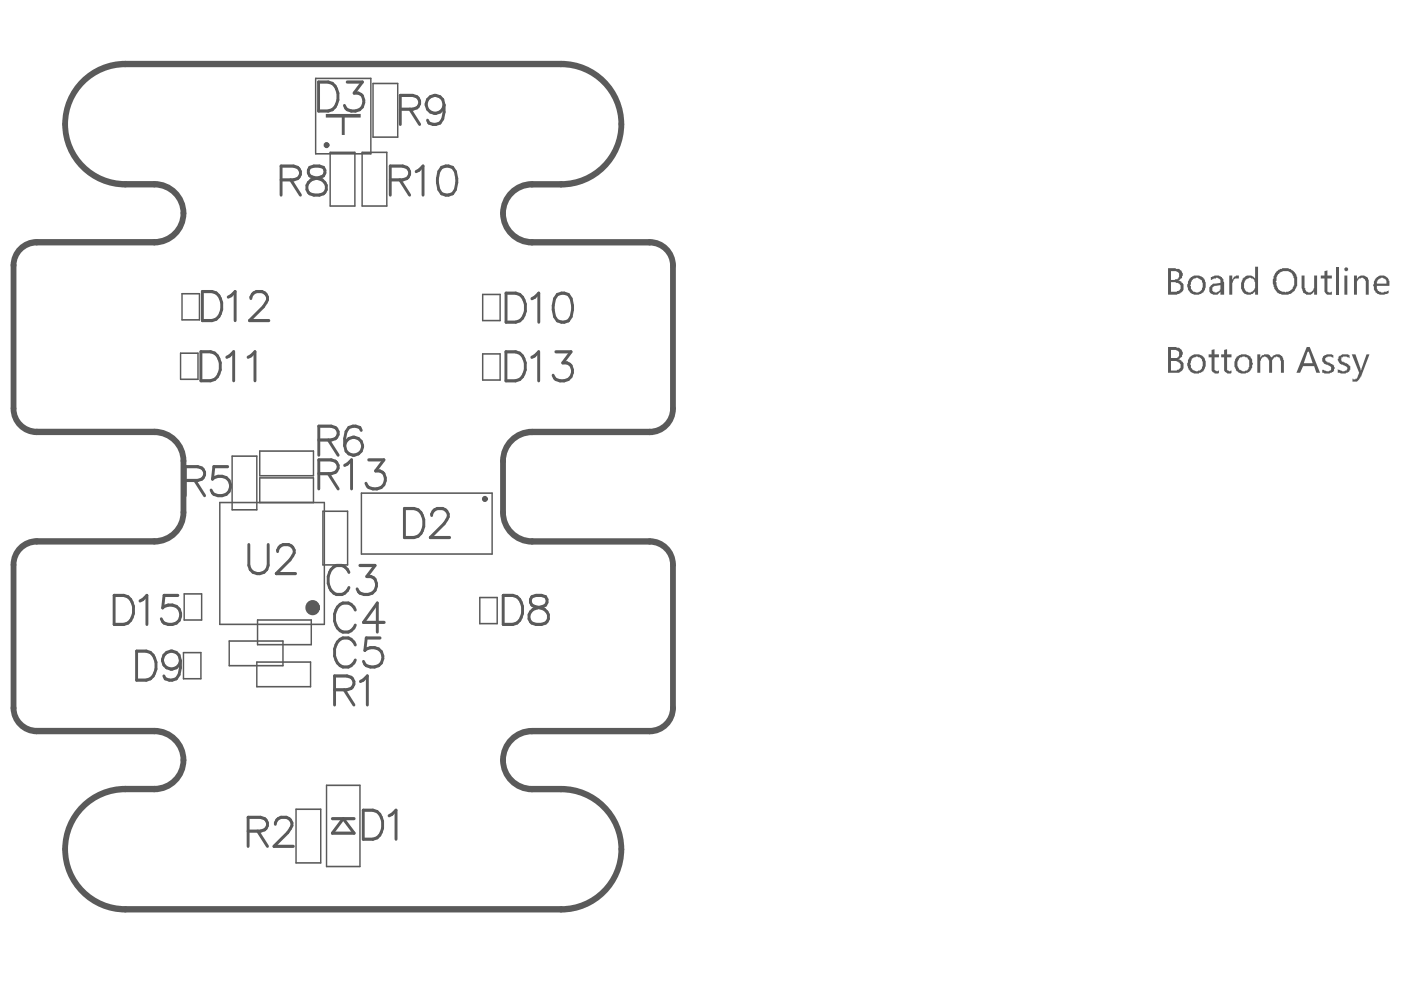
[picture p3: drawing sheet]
<svg xmlns="http://www.w3.org/2000/svg" width="297mm" height="210mm" viewBox="0 0 297 210" stroke-linecap="round" stroke-linejoin="round" font-family="sans-serif">
<g fill="none" stroke="#5a5a5a" stroke-width="1.3">
<path d="M26.6 13.6h92.4M26.6 39.1h6.1M112.8 39.1h6.2M2.9 56.2v30.4M7.8 51.4h24.9M112.8 51.4h25M142.7 56.2v30.4M7.8 91.6h24.9M38.9 97.7v10.9M106.6 97.7v10.9M112.8 91.6h25M2.9 119.8v30.4"/>
<path d="M7.8 114.8h24.9M112.8 114.8h25M142.7 119.8v30.4M7.8 155h24.9M112.8 155h25M26.6 167.3h6.1M112.8 167.3h6.2M26.6 192.8h92.4"/>
</g>
<g fill="#5a5a5a">
<path d="M260.6 58.4h.7v1l.4-.8 1-.2v.8v-.2h-.7a.81 .81 0 0 0-.6 .8l-.1 .2v2.5h-.7z"/>
<path d="M276 58.4h.6v2.7h.1a.82 .82 0 0 0 .6 .9 .82 .82 0 0 0 1-.5h.2l.1-.4v-2.7h.6v4.1h-.6v-.6h-.1l-.2 .3a1.61 1.61 0 0 1-1.4 .3v-.2h-.2a1.8 1.8 0 0 1-.7-1.4z"/>
<path d="M280.8 57.5l.6-.2v1.1h1v.6h-1v2.9l.4 .1 .6-.1v.6h-.3a.7 .7 0 0 1-1-.3h-.1l-.2-.3v-2.9h-.8v-.6h.8z"/>
<path d="M283.2 56.5h.6v6h-.6z"/>
<path d="M287.1 58.4h.6v.8a1.27 1.27 0 0 1 2.2-.3h.1l.2 .5v3.1h-.6v-3h-.2v-.1a.66 .66 0 0 0-1.1-.4h-.1l-.5 .7v2.8h-.6z"/>
<path d="M248.3 57.5v1.9h.8l.3-.2a.59 .59 0 0 0 .6-.8 .82 .82 0 0 0-.9-.9zM248.3 59.8v2.1h1.2v-.2a.68 .68 0 0 0 .7-.2 .68 .68 0 0 0 .1-.7 .8 .8 0 0 0-.9-.8l-.2-.2zM247.6 56.9h1.6l.2 .1a1.11 1.11 0 0 1 1.2 .8l.2 .2-.2 .9-.8 .6a1.4 1.4 0 0 1 .8 2.4l-.3 .1v.2l-.8 .3h-1.9z"/>
<path d="M252.7 59.5v.2a1.71 1.71 0 0 0 .4 2.2 1.34 1.34 0 0 0 1.9-1.1v-.8l-.2-.5-.3-.1v-.2l-.9-.3-.5 .1zM252.2 59h.1a1.79 1.79 0 0 1 2.5-.3h.2v.2a1.86 1.86 0 0 1 .5 2.3v.3h-.2l-.1 .4a1.72 1.72 0 0 1-2.2 .4 1.37 1.37 0 0 1-1.1-1.2l-.2-.8z"/>
<path d="M257 60.9a.7 .7 0 0 0 .3 1 .78 .78 0 0 0 1.1-.2h.2v-.3h.2v-.9l-1.3 .1zM256.7 58.7h.2a1.61 1.61 0 0 1 2.5 .7l.1 .4v2.7h-.7v-.6a1.35 1.35 0 0 1-2.1 .3h-.1a1.27 1.27 0 0 1-.1-1.4 1.27 1.27 0 0 1 1.2-.7l1.1-.1v-.2a.82 .82 0 0 0-1-.9v.1h-.5l-.6 .4z"/>
<path d="M263.4 59h.2a1.57 1.57 0 0 1 2.5 0v-2.5h.6v6h-.6v-.8a1.61 1.61 0 0 1-1.9 .7 1.61 1.61 0 0 1-1.1-1.8v-.6zM263.9 59.5l-.1 1.4a1.14 1.14 0 0 0 .8 1 1.14 1.14 0 0 0 1.2-.4 2.27 2.27 0 0 0 0-2.3h-.2a.76 .76 0 0 0-1.2 0z"/>
<path d="M271 58.1l-.4 .6v.8l-.1 .2v.1h.1a1.8 1.8 0 0 0 2.4 2.1h.1a2.11 2.11 0 0 0 1.3-2.4v-.5l-.2-.1a1.65 1.65 0 0 0-2.5-1.3l-.4 .2v.2zM270.6 57.5h.2a2.61 2.61 0 0 1 3.1-.3 2.61 2.61 0 0 1 1.1 2.9 2.59 2.59 0 0 1-3.9 2.1h-.1a3.5 3.5 0 0 1-.8-3.9z"/>
<path d="M285 56.9h.2v-.2h.5v.2h.1v.4h-.1v.2h-.5v-.2h-.2zM285 58.4h.7v4.1h-.7z"/>
<path d="M292.1 59.4l-.2 .7h2.1a1.06 1.06 0 0 0-1-1.2zM291.6 59h.2a1.62 1.62 0 0 1 2.6 .2v.3h.2v1.1h-2.7a1.09 1.09 0 0 0 .4 1.1 1.09 1.09 0 0 0 1.2 .2h.5l.4-.4v.7l-.9 .3a1.78 1.78 0 0 1-2.2-1.3l-.2-.9h.2v-.6z"/>
</g>
<g fill="none" stroke="#5a5a5a" stroke-width="1.3">
<path d="M26.6 13.6a12.7 12.7 0 0 0-12.8 12.7 12.7 12.7 0 0 0 12.8 12.8M119 13.6a12.8 12.8 0 0 1 12.7 12.7 12.8 12.8 0 0 1-12.7 12.8M32.7 39.1a6.1 6.1 0 0 1 6.2 6.1 6.1 6.1 0 0 1-6.2 6.2M112.8 39.1a6.1 6.1 0 0 0-6.1 6.1 6.1 6.1 0 0 0 6.1 6.2M7.8 51.4a4.9 4.9 0 0 0-4.9 4.9M137.8 51.4a4.9 4.9 0 0 1 4.9 4.9M2.9 86.7a4.9 4.9 0 0 0 4.9 4.9M32.7 91.6a6.2 6.2 0 0 1 6.2 6.1M112.8 91.6a6.2 6.2 0 0 0-6.1 6.1M142.7 86.7a4.9 4.9 0 0 1-4.9 4.9M7.8 114.8a4.9 4.9 0 0 0-4.9 4.9M38.9 108.6a6.2 6.2 0 0 1-6.2 6.2"/>
<path d="M106.7 108.6a6.2 6.2 0 0 0 6.1 6.2M137.8 114.8a4.9 4.9 0 0 1 4.9 4.9M2.9 150.1a4.9 4.9 0 0 0 4.9 4.9M32.7 155a6.1 6.1 0 0 1 6.2 6.1 6.1 6.1 0 0 1-6.2 6.2M112.8 155a6.1 6.1 0 0 0-6.1 6.2 6.1 6.1 0 0 0 6.1 6.1M142.7 150.1a4.9 4.9 0 0 1-4.9 4.9M26.6 167.3a12.7 12.7 0 0 0-12.8 12.7 12.7 12.7 0 0 0 12.8 12.8M119 167.3a12.7 12.7 0 0 1 12.7 12.8 12.7 12.7 0 0 1-12.7 12.7"/>
</g>
<path d="M69.1 24.2h7.4v.7h-3.4v3.7h-.6v-3.7h-3.4z" fill="#5a5a5a"/>
<g fill="none" stroke="#5a5a5a" stroke-width=".32">
<path d="M66.9 16.6h11.7v16h-11.7zM79.1 17.7h5.2v11.4h-5.2zM70 32.3h5.2v11.4h-5.2zM76.8 32.3h5.2v11.4h-5.2zM38.3 74.9h3.7v5.5h-3.7zM38.6 62.3h3.7v5.5h-3.7zM102.3 62.4h3.7v5.6h-3.7zM102.3 75h3.7v5.6h-3.7zM49.2 96.7h5.3v11.4h-5.3zM55.1 95.6h11.4v5.3h-11.4zM46.6 106.6h22.2v25.8h-22.2zM55.1 106.6v-5.3h11.4v5.3"/>
<path d="M68.5 108.4h5.2v11.4h-5.2zM76.6 104.6h27.7v12.9h-27.7zM38.9 138.4h3.7v5.5h-3.7zM39.1 125.9h3.6v5.6h-3.6zM48.6 135.9h11.4v5.2h-11.4zM54.6 131.5h11.4v5.2h-11.4zM101.7 126.7h3.7v5.5h-3.7zM54.5 140.4h11.3v5.2h-11.3zM62.8 171.6h5.2v11.4h-5.2zM69.2 166.5h7.1v17.2h-7.1z"/>
</g>
<g fill="none" stroke="#5a5a5a" stroke-width=".64">
<path d="M26.6 13.6h92.4M26.6 39.1h6.1M112.8 39.1h6.2M2.9 56.2v30.4M7.8 51.4h24.9M112.8 51.4h25M142.7 56.2v30.4M42.6 74.6h2a2.57 2.57 0 0 1 2.1 2.3 3.7 3.7 0 0 1-1.2 3.5l-.9 .3h-2zM48.1 75.8l.6-.3 .8-.9v6.1M52.6 75.8l.6-.3 .9-.9v6.1M7.8 91.6h24.9M38.9 97.7v10.9"/>
<path d="M73.1 98.7l.6-.3 .8-.9v6.2M78.2 97.5h3.2l-1.8 2.3a1.67 1.67 0 0 1 2.1 2.1 2.28 2.28 0 0 1-3.8 1.2l-.3-.6M106.6 97.7v10.9M112.8 91.6h25M2.9 119.8v30.4M7.8 114.8h24.9M67.6 100.4h2.6l.9-.3a1.42 1.42 0 0 0 0-2.3l-.9-.3h-2.6v6.2M69.6 100.4l2.1 3.3M112.8 114.8h25M142.7 119.8v30.4M7.8 155h24.9M112.8 155h25"/>
<path d="M26.6 167.3h6.1M70.5 173.6h4.6M72.8 173.6l2.3 3.1h-4.6zM112.8 167.3h6.2M26.6 192.8h92.4"/>
</g>
<g fill="#5a5a5a">
<path d="M256.9 74.2l.6-.2v1.1h.9v.7h-.9v2.3a.55 .55 0 0 0 .6 .6l.3-.1v.4a.97 .97 0 0 1-1.2-.1h-.2l-.1-.3v-2.8h-.6v-.7h.6z"/>
<path d="M259.5 74.2l.7-.2v1.1h.9v.7h-.9v2.3a.55 .55 0 0 0 .6 .6l.3-.1v.4a.97 .97 0 0 1-1.3-.1h-.1l-.2-.3v-2.8h-.6v-.7h.6z"/>
<path d="M266.6 75.1h.6v.7h.2a.55 .55 0 0 1 .6-.5v-.2h.3a1.11 1.11 0 0 1 1.2 .8 1.32 1.32 0 0 1 1.4-.8 1.32 1.32 0 0 1 1.2 1.1l.1 .2v2.6h-.6v-2.5l-.2-.3a.84 .84 0 0 0-.9-.6v.2l-.5 .1-.3 .5v2.6h-.6v-2.6h-.2a.78 .78 0 0 0-.8-.8 .78 .78 0 0 0-.7 .8l-.2 .1v2.5h-.6z"/>
<path d="M280.5 75.6l.3-.2v-.1l.5-.2h1.1l.3 .2v.6l-.2-.1a1.26 1.26 0 0 0-1.2 0 .48 .48 0 0 0-.3 .5 .48 .48 0 0 0 .4 .4v.2h.5v.1l.6 .3a.8 .8 0 0 1 .3 1.1 .82 .82 0 0 1-.7 .6l-.2 .2h-1.1l-.5-.2v-.7v.1h.2a1.33 1.33 0 0 0 1.7 0v-.6l-.8-.5a.84 .84 0 0 1-.9-.6h-.2v-.8z"/>
<path d="M283.8 75.6l.5-.2v-.1l.3-.2h1.2l.3 .2v.6l-.3-.1a1.26 1.26 0 0 0-1.2 0h-.2l-.1 .4h.1v.3l.5 .2v.2h.3v.1l.6 .2 .2 .3a.7 .7 0 0 1 .3 .9h-.2a.59 .59 0 0 1-.8 .6v.2l-1.7-.2v-.7l.7 .3a.97 .97 0 0 0 1.4-.3v-.4l-.4-.3-1.4-.6-.3-.6z"/>
<path d="M286.6 75.1h.8l1.1 3.5 1.2-3.5h.7l-1.8 4.7h-.1l-.2 .3a1.12 1.12 0 0 1-1.5 .8v-.6l.3 .1a.82 .82 0 0 0 .8-.6l.3-.8z"/>
<path d="M248.3 74.2v1.7h.8a.82 .82 0 0 0 .9-.5 .82 .82 0 0 0-.5-1l-.1-.2zM248.3 76.5v2.1h1.2v-.2a.82 .82 0 0 0 .8-.6 .82 .82 0 0 0-.5-.9v-.2l-.4-.2zM247.6 73.6h1.8l.1 .1a.6 .6 0 0 1 .8 .3h.2v.2a.97 .97 0 0 1 .1 1.2l-.1 .4-.7 .4a1.34 1.34 0 0 1 1 2.1l-.3 .4-.5 .3h-2.4z"/>
<path d="M252.7 76.1l-.2 .8a1.41 1.41 0 0 0 1.4 1.8l.3-.1a1.69 1.69 0 0 0 .3-2.7l-.9-.3zM252.2 75.8a2.13 2.13 0 0 1 3.3 .3 3.1 3.1 0 0 1-.3 2.6l-.5 .2v.1h-.5v.2h-1.1l-.6-.3-.3-.5h-.2l-.3-.9 .2-1.1z"/>
<path d="M262.7 76.1a1.71 1.71 0 0 0 .4 2.5l.3 .1 1-.1 .1-.3h.2v-.4a1.58 1.58 0 0 0-.8-2.3l-.9 .2zM262.2 75.6l.3-.2a2.48 2.48 0 0 1 2.7 .2l.4 1.4-.1 .9-.2 .2a1.84 1.84 0 0 1-3.1 .5h-.2v-.2a1.78 1.78 0 0 1-.3-1.5l.2-.8h.1z"/>
<path d="M277.4 74.4l-1 2.6h1.9zM277.1 73.6h.6l2.2 5.4h-.8l-.5-1.4h-2.3l-.6 1.4h-.8z"/>
</g>
<g fill="none" stroke="#5a5a5a" stroke-width=".64">
<path d="M26.6 13.6a12.7 12.7 0 0 0-12.8 12.7 12.7 12.7 0 0 0 12.8 12.8M67.5 17.4h2.1a2.57 2.57 0 0 1 2 2.3 3.7 3.7 0 0 1-1.1 3.5l-.9 .3h-2.1zM73.6 17.4h3.2l-1.7 2.3a1.67 1.67 0 0 1 2 2.1 2.28 2.28 0 0 1-3.8 1.2l-.3-.6M119 13.6a12.8 12.8 0 0 1 12.7 12.7 12.8 12.8 0 0 1-12.7 12.8M32.7 39.1a6.1 6.1 0 0 1 6.2 6.1 6.1 6.1 0 0 1-6.2 6.2M59.6 38.1h2.6l.9-.3a1.42 1.42 0 0 0 0-2.3l-.9-.3h-2.6v6.2M61.6 38.1l2.1 3.3M65.7 35.5a1.24 1.24 0 0 0 .5 2.1l1.2 .2a1.77 1.77 0 0 1 1.8 1.7 1.77 1.77 0 0 1-1.5 1.9h-1.2a1.7 1.7 0 0 1-1.5-1.4 1.7 1.7 0 0 1 1-1.9l2-.5a1.24 1.24 0 0 0 .6-2.1l-.9-.3h-1.2zM82.7 38.1h2.7l.9-.3a1.42 1.42 0 0 0 0-2.3l-.9-.3h-2.7v6.2M84.8 38.1l2 3.3M84.9 23.2h2.6l.9-.3a1.42 1.42 0 0 0 0-2.4l-.9-.3h-2.6v6.2M86.9 23.2l2.1 3.2"/>
<path d="M88.2 36.4l.6-.3 .9-.9v6.2M93.6 35.5a2 2 0 0 1 3 .9 5.1 5.1 0 0 1-.6 4.7 2 2 0 0 1-3-.9 5.1 5.1 0 0 1 .6-4.7zM94.2 22.3v1.4l-.3 1.5a2 2 0 0 1-3 .9l-.3-.6M112.8 39.1a6.1 6.1 0 0 0-6.1 6.1 6.1 6.1 0 0 0 6.1 6.2M7.8 51.4a4.9 4.9 0 0 0-4.9 4.9M137.8 51.4a4.9 4.9 0 0 1 4.9 4.9M42.9 61.8h2.1a2.57 2.57 0 0 1 2 2.4 3.7 3.7 0 0 1-1.2 3.5l-.8 .3h-2.1zM48.4 63l.6-.3 .9-.9v6.2M53.2 63.3a1.53 1.53 0 0 1 1.2-1.5h1.1a1.5 1.5 0 0 1 .9 2.4l-.6 .8-2.9 3h4.1M107.3 74.6h2a2.58 2.58 0 0 1 2.1 2.3 3.7 3.7 0 0 1-1.2 3.5l-.9 .3h-2zM107.3 62.2h2a2.57 2.57 0 0 1 2.1 2.3 3.7 3.7 0 0 1-1.2 3.5l-.9 .3h-2zM112.7 75.8l.6-.3 .9-.9v6.1"/>
<path d="M112.8 63.3l.6-.3 .8-.8v6.1M117.9 74.6h3.2l-1.8 2.3a1.67 1.67 0 0 1 2.1 2.1 2.28 2.28 0 0 1-3.8 1.2l-.3-.6M118.2 62.5a2 2 0 0 1 2.9 .8 5.1 5.1 0 0 1-.6 4.7 2 2 0 0 1-2.9-.9 5.1 5.1 0 0 1 .6-4.6zM2.9 86.7a4.9 4.9 0 0 0 4.9 4.9M32.7 91.6a6.2 6.2 0 0 1 6.2 6.1M48.3 98.9h-3l-.3 2.7a2.19 2.19 0 0 1 3.3 0 2.19 2.19 0 0 1-.3 3.2 2.51 2.51 0 0 1-3-.3l-.2-.6M67.6 93.3h2.6l.9-.3a1.42 1.42 0 0 0 0-2.3l-.9-.3h-2.6v6.1M69.6 93.3l2.1 3.2M76.6 91.2l-.3-.5a2 2 0 0 0-2.9 .8l-.3 1.5v1.5M112.8 91.6a6.2 6.2 0 0 0-6.1 6.1M142.7 86.7a4.9 4.9 0 0 1-4.9 4.9M7.8 114.8a4.9 4.9 0 0 0-4.9 4.9"/>
<path d="M38.9 108.6a6.2 6.2 0 0 1-6.2 6.2M39.3 101.9h2.6l.9-.3a1.42 1.42 0 0 0 0-2.4l-.9-.3h-2.6v6.2M41.3 101.9l2.1 3.2M52.8 115.5v4.4a2.07 2.07 0 0 0 2 1.7 2.07 2.07 0 0 0 2.1-1.7v-4.4M58.9 116.9a1.53 1.53 0 0 1 1.1-1.4h1.2a1.5 1.5 0 0 1 .9 2.3l-.6 .9-2.9 2.9h4.1M76.3 119.9h3.2l-1.7 2.3a1.67 1.67 0 0 1 2 2.1 2.28 2.28 0 0 1-3.8 1.2l-.3-.6M85.7 107.8h2.1a2.57 2.57 0 0 1 2 2.4 3.7 3.7 0 0 1-1.1 3.5l-.9 .3h-2.1zM91.5 109.3a1.53 1.53 0 0 1 1.2-1.5h1.2a1.5 1.5 0 0 1 .8 2.4l-.5 .8-3 3h4.1M106.7 108.6a6.2 6.2 0 0 0 6.1 6.2M137.8 114.8a4.9 4.9 0 0 1 4.9 4.9M24.2 126.2h2a2.57 2.57 0 0 1 2.1 2.4 3.7 3.7 0 0 1-1.2 3.5l-.9 .3h-2zM29 138.1h2a2.57 2.57 0 0 1 2.1 2.3 3.7 3.7 0 0 1-1.2 3.5l-.9 .3h-2z"/>
<path d="M29.7 127.4l.6-.3 .8-.9v6.2M37.7 126.2h-2.9l-.3 2.7a2.19 2.19 0 0 1 3.2 0 2.19 2.19 0 0 1-.3 3.2 2.51 2.51 0 0 1-2.9-.3l-.3-.6M74 121.4a2.14 2.14 0 0 0-2.1-1.6 2.14 2.14 0 0 0-2 1.6 3.5 3.5 0 0 0 1.4 4.6 2.19 2.19 0 0 0 2.7-1.4M75.3 129.3a2.14 2.14 0 0 0-2-1.5 2.14 2.14 0 0 0-2.1 1.5 3.5 3.5 0 0 0 1.5 4.7 2.18 2.18 0 0 0 2.6-1.5M75.3 136.7a2.14 2.14 0 0 0-2-1.5 2.14 2.14 0 0 0-2.1 1.5 3.5 3.5 0 0 0 1.5 4.7 2.18 2.18 0 0 0 2.6-1.4M80.6 135.3h-2.9l-.3 2.6a2.19 2.19 0 0 1 3.2 0 2.19 2.19 0 0 1-.3 3.2 2.51 2.51 0 0 1-2.9-.3l-.3-.6M81.5 132h-4.4l2.9-4.1v6.1M106.7 126.2h2a2.57 2.57 0 0 1 2.1 2.4 3.7 3.7 0 0 1-1.2 3.5l-.9 .3h-2zM112.8 126.5a1.24 1.24 0 0 0 .5 2.1l1.2 .3a1.77 1.77 0 0 1 1.8 1.6 1.77 1.77 0 0 1-1.5 1.9h-1.2a1.7 1.7 0 0 1-1.5-1.4 1.7 1.7 0 0 1 .9-1.8l2.1-.6a1.24 1.24 0 0 0 .6-2.1l-.9-.3h-1.2zM2.9 150.1a4.9 4.9 0 0 0 4.9 4.9M32.7 155a6.1 6.1 0 0 1 6.2 6.1 6.1 6.1 0 0 1-6.2 6.2M38.3 140.1v1.5l-.3 1.4a2 2 0 0 1-3 .9l-.3-.6"/>
<path d="M70.9 146.2h2.7l.9-.2a1.42 1.42 0 0 0 0-2.4l-.9-.3h-2.7v6.2M73 146.2l2 3.3M76.4 144.5l.6-.3 .9-.9v6.2M112.8 155a6.1 6.1 0 0 0-6.1 6.2 6.1 6.1 0 0 0 6.1 6.1M142.7 150.1a4.9 4.9 0 0 1-4.9 4.9M26.6 167.3a12.7 12.7 0 0 0-12.8 12.7 12.7 12.7 0 0 0 12.8 12.8M52.6 176.2h2.6l.9-.3a1.42 1.42 0 0 0 0-2.3l-.9-.3h-2.6v6.1M54.7 176.2l2 3.2M58.4 174.8a1.52 1.52 0 0 1 1.2-1.5h1.1a1.5 1.5 0 0 1 .9 2.3l-.6 .9-2.9 2.9h4.1M77 171.8h2.1a2.57 2.57 0 0 1 2 2.3 3.7 3.7 0 0 1-1.2 3.5l-.8 .3h-2.1zM82.5 173l.6-.3 .9-.9v6.1M119 167.3a12.7 12.7 0 0 1 12.7 12.8 12.7 12.7 0 0 1-12.7 12.7"/>
<circle cx="69.2" cy="30.8" r=".31"/>
<circle cx="92.3" cy="22.1" r="1.91"/>
<circle cx="75" cy="94.6" r="1.91"/>
<circle cx="102.8" cy="105.8" r=".31"/>
<circle cx="36.4" cy="140" r="1.91"/>
</g>
<circle cx="66.3" cy="128.8" r=".77" fill="none" stroke="#5a5a5a" stroke-width="1.6"/>
</svg>
